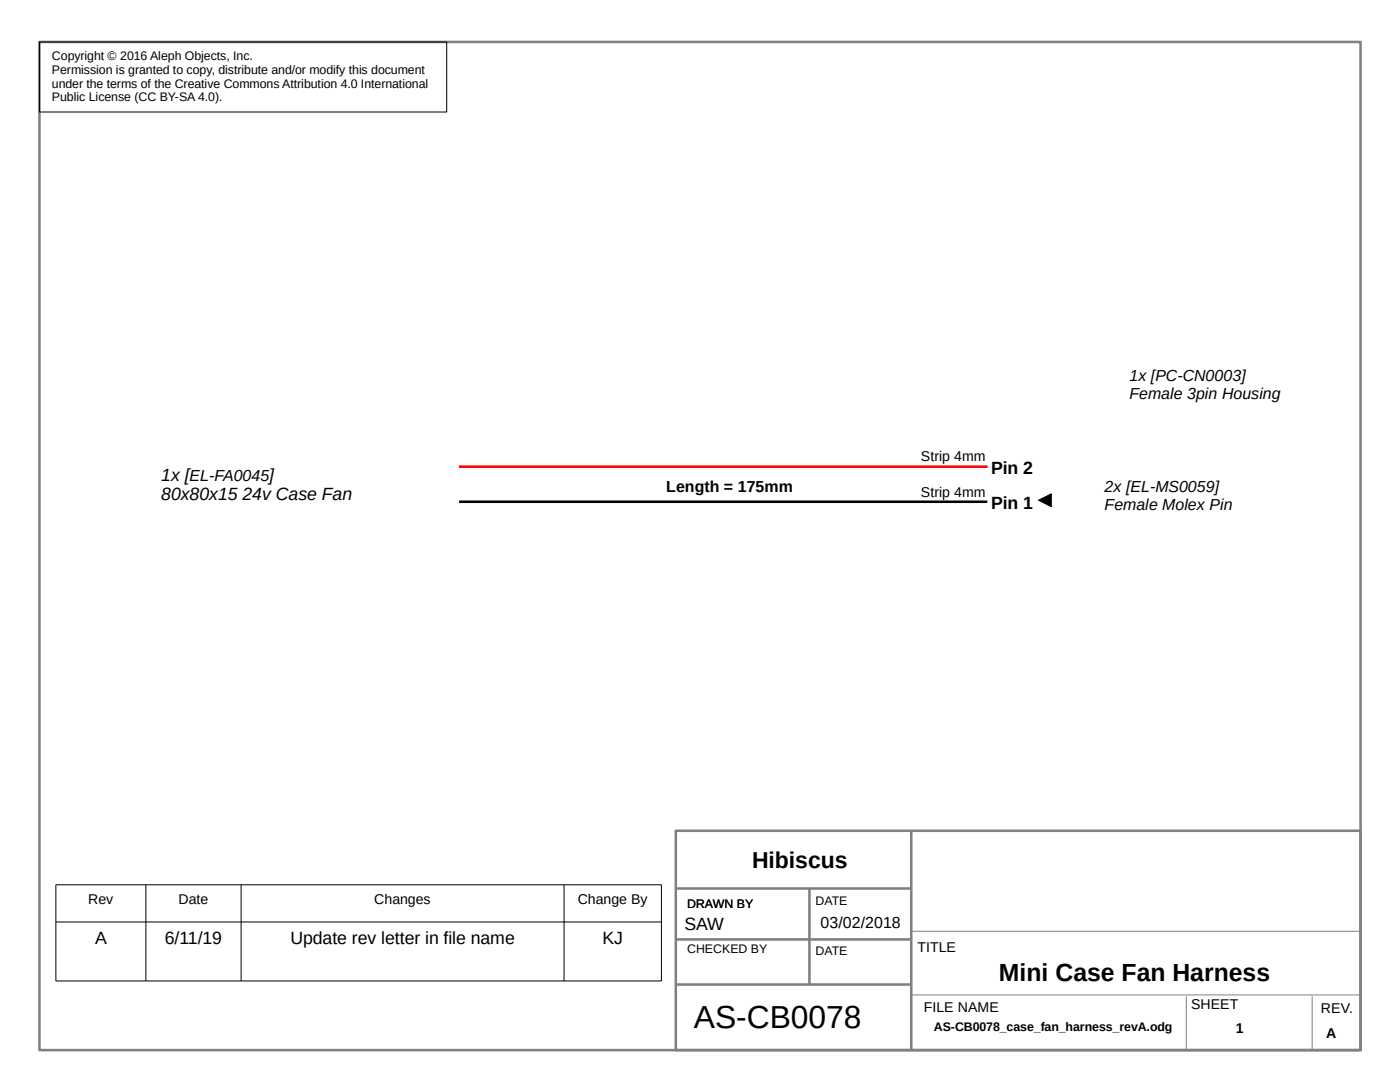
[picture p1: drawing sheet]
<svg xmlns="http://www.w3.org/2000/svg" width="279mm" height="216mm" viewBox="0 0 279 216" stroke-linecap="round" stroke-linejoin="round" font-family="sans-serif">
<defs><g id="words">
<text font-size="6.3" x="138.5" y="205.2">AS-CB0078</text>
<text font-size="4.9" x="199.4" y="195.7">Mini Case Fan Harness</text>
<text font-size="4.6" x="150.1" y="173.2">Hibiscus</text>
<g font-size="3.5">
<text x="32.2" y="95.9">1x [EL-FA0045]</text>
<text x="197.8" y="94.6">Pin 2</text>
<text x="32.2" y="99.8">80x80x15 24v Case Fan</text>
<text x="197.8" y="101.6">Pin 1</text>
<text x="136.6" y="185.5">SAW</text>
<text x="19" y="188.5">A</text>
<text x="32.9" y="188.5">6/11/19</text>
<text x="58" y="188.5">Update rev letter in file name</text>
<text x="120.2" y="188.5">KJ</text>
</g>
<g font-size="3.2">
<text x="225.4" y="76">1x [PC-CN0003]</text>
<text x="225.4" y="79.6">Female 3pin Housing</text>
<text x="133" y="98.3">Length = 175mm</text>
<text x="220.5" y="98.1">2x [EL-MS0059]</text>
<text x="220.5" y="101.7">Female Molex Pin</text>
<text x="163.8" y="185.2">03/02/2018</text>
</g>
<g font-size="2.8">
<text x="183.8" y="92.1">Strip 4mm</text>
<text x="183.8" y="99.1">Strip 4mm</text>
<text x="17.6" y="180.5">Rev</text>
<text x="35.6" y="180.5">Date</text>
<text x="74.7" y="180.5">Changes</text>
<text x="115.3" y="180.5">Change By</text>
<text x="183.1" y="189.9">TITLE</text>
<text x="184.4" y="201.9">FILE NAME</text>
<text x="237.7" y="201.4">SHEET</text>
<text x="263.6" y="202.2">REV.</text>
<text x="246.6" y="206.2">1</text>
<text x="264.7" y="207.2">A</text>
</g>
<g font-size="2.5">
<text x="10.4" y="12">Copyright © 2016 Aleph Objects, Inc.</text>
<text x="10.4" y="14.7">Permission is granted to copy, distribute and/or modify this document</text>
<text x="10.4" y="17.5">under the terms of the Creative Commons Attribution 4.0 International</text>
<text x="10.4" y="20.3">Public License (CC BY-SA 4.0).</text>
<text x="137.1" y="181.2">DRAWN BY</text>
<text x="162.8" y="180.6">DATE</text>
<text x="137.1" y="190.2">CHECKED BY</text>
<text x="162.8" y="190.6">DATE</text>
<text x="186.4" y="205.8">AS-CB0078_case_fan_harness_revA.odg</text>
</g>
</g></defs>
<path d="M7.9 8.4h263.6v201.1h-263.6zM134.9 165.8h136.6v43.7h-136.6zM134.9 177.3h47M161.5 177.3v19M181.9 165.8v43.7M134.9 187.4h47M134.9 196.4h47" fill="none" stroke="#808080" stroke-width=".51"/>
<path d="M181.9 185.8h89.6M181.9 198.5h89.6M236.7 198.8v10.8M261.9 198.8v10.7" fill="none" stroke="#808080" stroke-width=".2"/>
<path d="M7.9 8.4h81.3v13.9h-81.3z" fill="none" stroke="#000" stroke-width=".2"/>
<path d="M91.6 93.1h105.5" fill="none" stroke="#f00" stroke-width=".51"/>
<path d="M91.6 100.1h105.4" fill="none" stroke="#000" stroke-width=".51"/>
<path d="M29.7 91.4h43.1v10.4h-43.1z" fill-rule="evenodd" fill="#fff"/>
<path d="M207.3 99.8l2.5-1.3v2.6z" fill="#000"/>
<path d="M207.3 99.8l2.5-1.3v2.6z" fill="none" stroke="#000" stroke-width=".2"/>
<g fill="#fff">
<path d="M11.1 176.6h18v7.4h-18z" fill-rule="evenodd"/>
<path d="M29.1 176.6h19v7.4h-19z" fill-rule="evenodd"/>
<path d="M48.1 176.6h64.5v7.4h-64.5z" fill-rule="evenodd"/>
<path d="M112.6 176.6h19.4v7.4h-19.4z" fill-rule="evenodd"/>
<path d="M11.1 184h18v11.7h-18z" fill-rule="evenodd"/>
<path d="M29.1 184h19v11.7h-19z" fill-rule="evenodd"/>
<path d="M48.1 184h64.5v11.7h-64.5z" fill-rule="evenodd"/>
<path d="M112.6 184h19.4v11.7h-19.4z" fill-rule="evenodd"/>
</g>
<path d="M11.1 176.6h120.9M11.1 176.5v19.2h120.9v-19.2M29.1 176.5v19.3M48.1 176.5v19.3M112.6 176.5v19.3M11.1 184h120.9" fill="none" stroke="#000" stroke-width=".2"/>
<use href="#words"/>
</svg>
